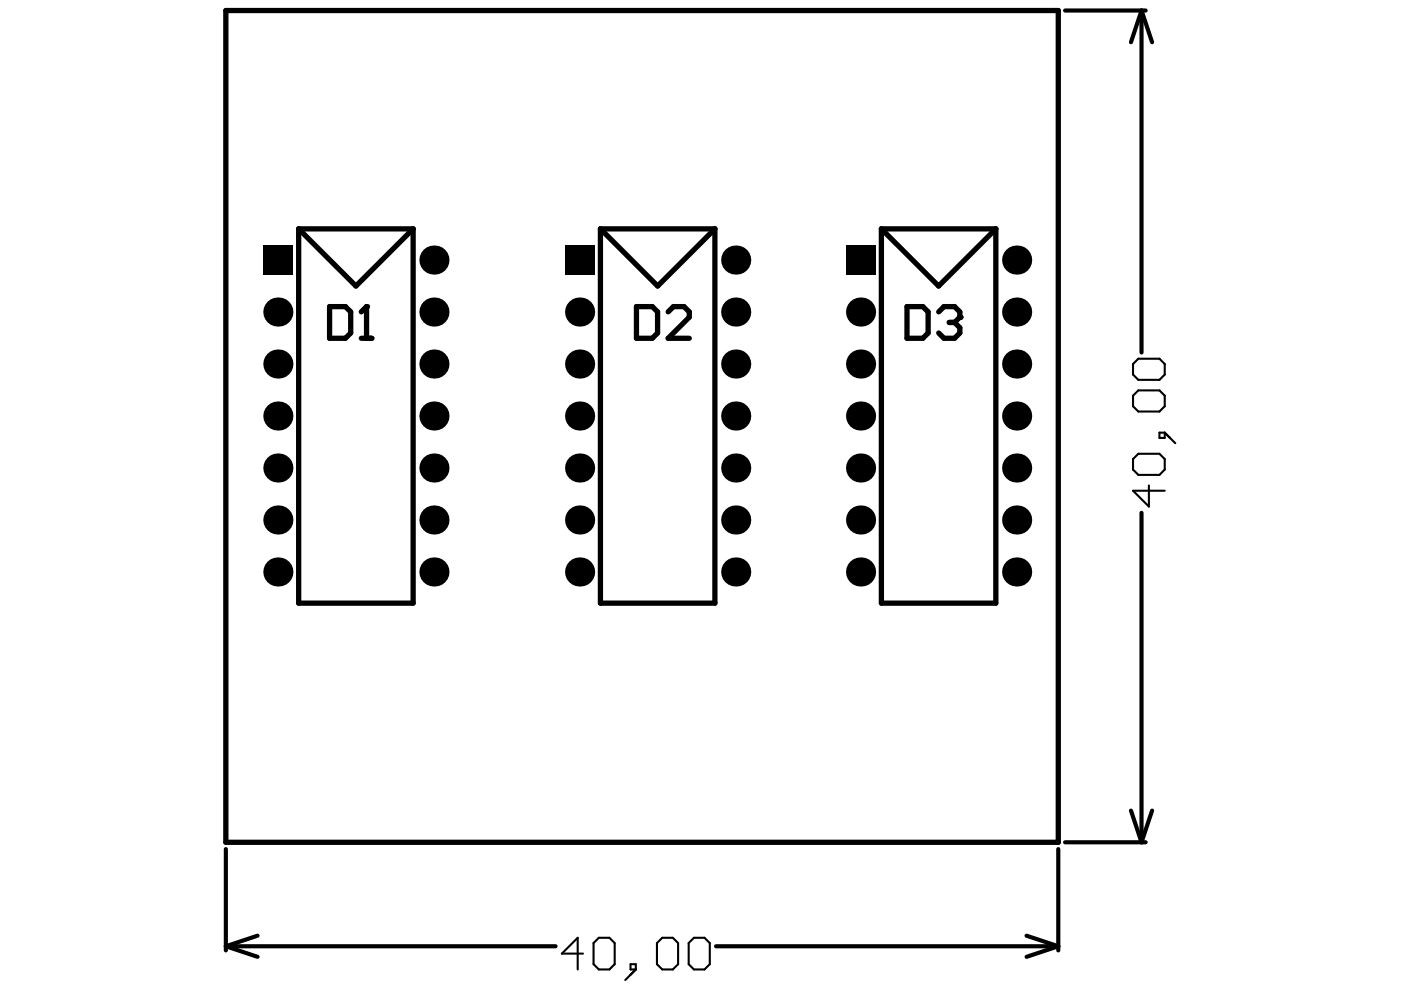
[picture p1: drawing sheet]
<svg xmlns="http://www.w3.org/2000/svg" width="297mm" height="210mm" viewBox="0 0 297 210" stroke-linecap="round" stroke-linejoin="round" font-family="sans-serif">
<g fill="none" stroke="#000" stroke-width="1.1">
<path d="M47.9 2.2h176.5v176.4h-176.5zM63.3 48.5l12.2 12.1 12.1-12.1M63.3 48.5v79.4h24.3v-79.4M63.3 48.5h24.3M127.3 48.5v79.4h24.3v-79.4M127.3 48.5h24.3M127.3 48.5l12.1 12.1 12.2-12.1M186.9 48.5v79.4h24.2v-79.4M186.9 48.5h24.2M186.9 48.5l12.1 12.1 12.1-12.1M69.9 65h3.3l1.2 1.1v4.5l-1.2 1.1h-3.3zM76.6 71.7h2.2"/>
<path d="M76.6 66.1l1.1-1.1v6.7M134.9 65h3.4l1.1 1.1v4.5l-1.1 1.1h-3.4zM141.7 66.1l1.1-1.1h2.2l1.1 1.1v1.1l-4.4 4.5h4.4M192.3 65h3.4l1.1 1.1v4.5l-1.1 1.1h-3.4zM199 66.1l1.1-1.1h2.3l1.1 1.1v1.1l-1.1 1.2M201.3 68.4h1.1M202.4 68.4l1.1 1.1v1.1l-1.1 1.1h-2.3l-1.1-1.1"/>
</g>
<g fill="none" stroke="#000" stroke-width=".88">
<path d="M225.8 2.2h17.1M242 2.2l2.3 6.8M242 2.2l-2.2 6.8M242 2.2v72.5M242 108.7v69.9M225.8 178.6h17.1M239.8 171.9l2.2 6.7M244.3 171.9l-2.3 6.7M47.9 180v21.5M54.6 198.4l-6.7 2.2M217.7 198.4l6.7 2.2M224.4 180v21.5"/>
<path d="M47.9 200.6l6.7 2.3M47.9 200.6h69.9M151.8 200.6h72.6M224.4 200.6l-6.7 2.3"/>
</g>
<path d="M240.2 77.2l1.1-1.1h4.5l1.1 1.1v2.2l-1.1 1.1h-4.5l-1.1-1.1zM240.2 97.3l1.1-1.1h4.5l1.1 1.1v2.3l-1.1 1.1h-4.5l-1.1-1.1zM240.2 83.9l1.1-1.1h4.5l1.1 1.1v2.2l-1.1 1.2h-4.5l-1.1-1.2zM245.8 91.7h1.1v1.2h-1.1zM246.9 91.7l2.3 2.3M243.6 102.9v4.5l-3.4-3.4h6.7M125.8 200l1.2-1.2h2.2l1.1 1.2v4.4l-1.1 1.1h-2.2l-1.2-1.1zM139.3 200l1.1-1.2h2.2l1.2 1.2v4.4l-1.2 1.1h-2.2l-1.1-1.1zM146 200l1.1-1.2h2.3l1.1 1.2v4.4l-1.1 1.1h-2.3l-1.1-1.1zM123.6 202.2h-4.5l3.4-3.4v6.7M133.7 204.4h1.1v1.1h-1.1zM134.8 205.5l-2.2 2.3" fill="none" stroke="#000" stroke-width=".44"/>
<g fill="#000">
<path d="M55.8 52.1h6.2v6.1h-6.2z" fill-rule="evenodd"/>
<path d="M119.8 52.1h6.2v6.1h-6.2z" fill-rule="evenodd"/>
<path d="M179.4 52.1h6.1v6.1h-6.1z" fill-rule="evenodd"/>
</g>
<g fill="#000">
<circle cx="92" cy="55.1" r="3.1"/>
<circle cx="156" cy="55.1" r="3.1"/>
<circle cx="215.6" cy="55.1" r="3.1"/>
<circle cx="58.9" cy="77.2" r="3.1"/>
<circle cx="58.9" cy="66.2" r="3.1"/>
<circle cx="77.7" cy="65" r=".56"/>
<circle cx="92" cy="77.2" r="3.1"/>
<circle cx="92" cy="66.2" r="3.1"/>
<circle cx="122.9" cy="77.2" r="3.1"/>
<circle cx="122.9" cy="66.2" r="3.1"/>
<circle cx="156" cy="66.2" r="3.1"/>
<circle cx="156" cy="77.2" r="3.1"/>
<circle cx="182.5" cy="66.2" r="3.1"/>
<circle cx="182.5" cy="77.2" r="3.1"/>
<circle cx="203.5" cy="67.2" r=".56"/>
<circle cx="215.6" cy="66.2" r="3.1"/>
<circle cx="215.6" cy="77.2" r="3.1"/>
<circle cx="58.9" cy="88.2" r="3.1"/>
<circle cx="58.9" cy="99.2" r="3.1"/>
<circle cx="92" cy="99.2" r="3.1"/>
<circle cx="92" cy="88.2" r="3.1"/>
<circle cx="122.9" cy="99.2" r="3.1"/>
<circle cx="122.9" cy="88.2" r="3.1"/>
<circle cx="156" cy="99.2" r="3.1"/>
<circle cx="156" cy="88.2" r="3.1"/>
<circle cx="182.5" cy="99.2" r="3.1"/>
<circle cx="182.5" cy="88.2" r="3.1"/>
<circle cx="215.6" cy="88.2" r="3.1"/>
<circle cx="215.6" cy="99.2" r="3.1"/>
<circle cx="58.9" cy="110.2" r="3.1"/>
<circle cx="92" cy="110.2" r="3.1"/>
<circle cx="122.9" cy="110.2" r="3.1"/>
<circle cx="156" cy="110.2" r="3.1"/>
<circle cx="182.5" cy="110.2" r="3.1"/>
<circle cx="215.6" cy="110.2" r="3.1"/>
<circle cx="58.9" cy="121.3" r="3.1"/>
<circle cx="92" cy="121.3" r="3.1"/>
<circle cx="122.9" cy="121.3" r="3.1"/>
<circle cx="156" cy="121.3" r="3.1"/>
<circle cx="182.5" cy="121.3" r="3.1"/>
<circle cx="215.6" cy="121.3" r="3.1"/>
</g>
</svg>
